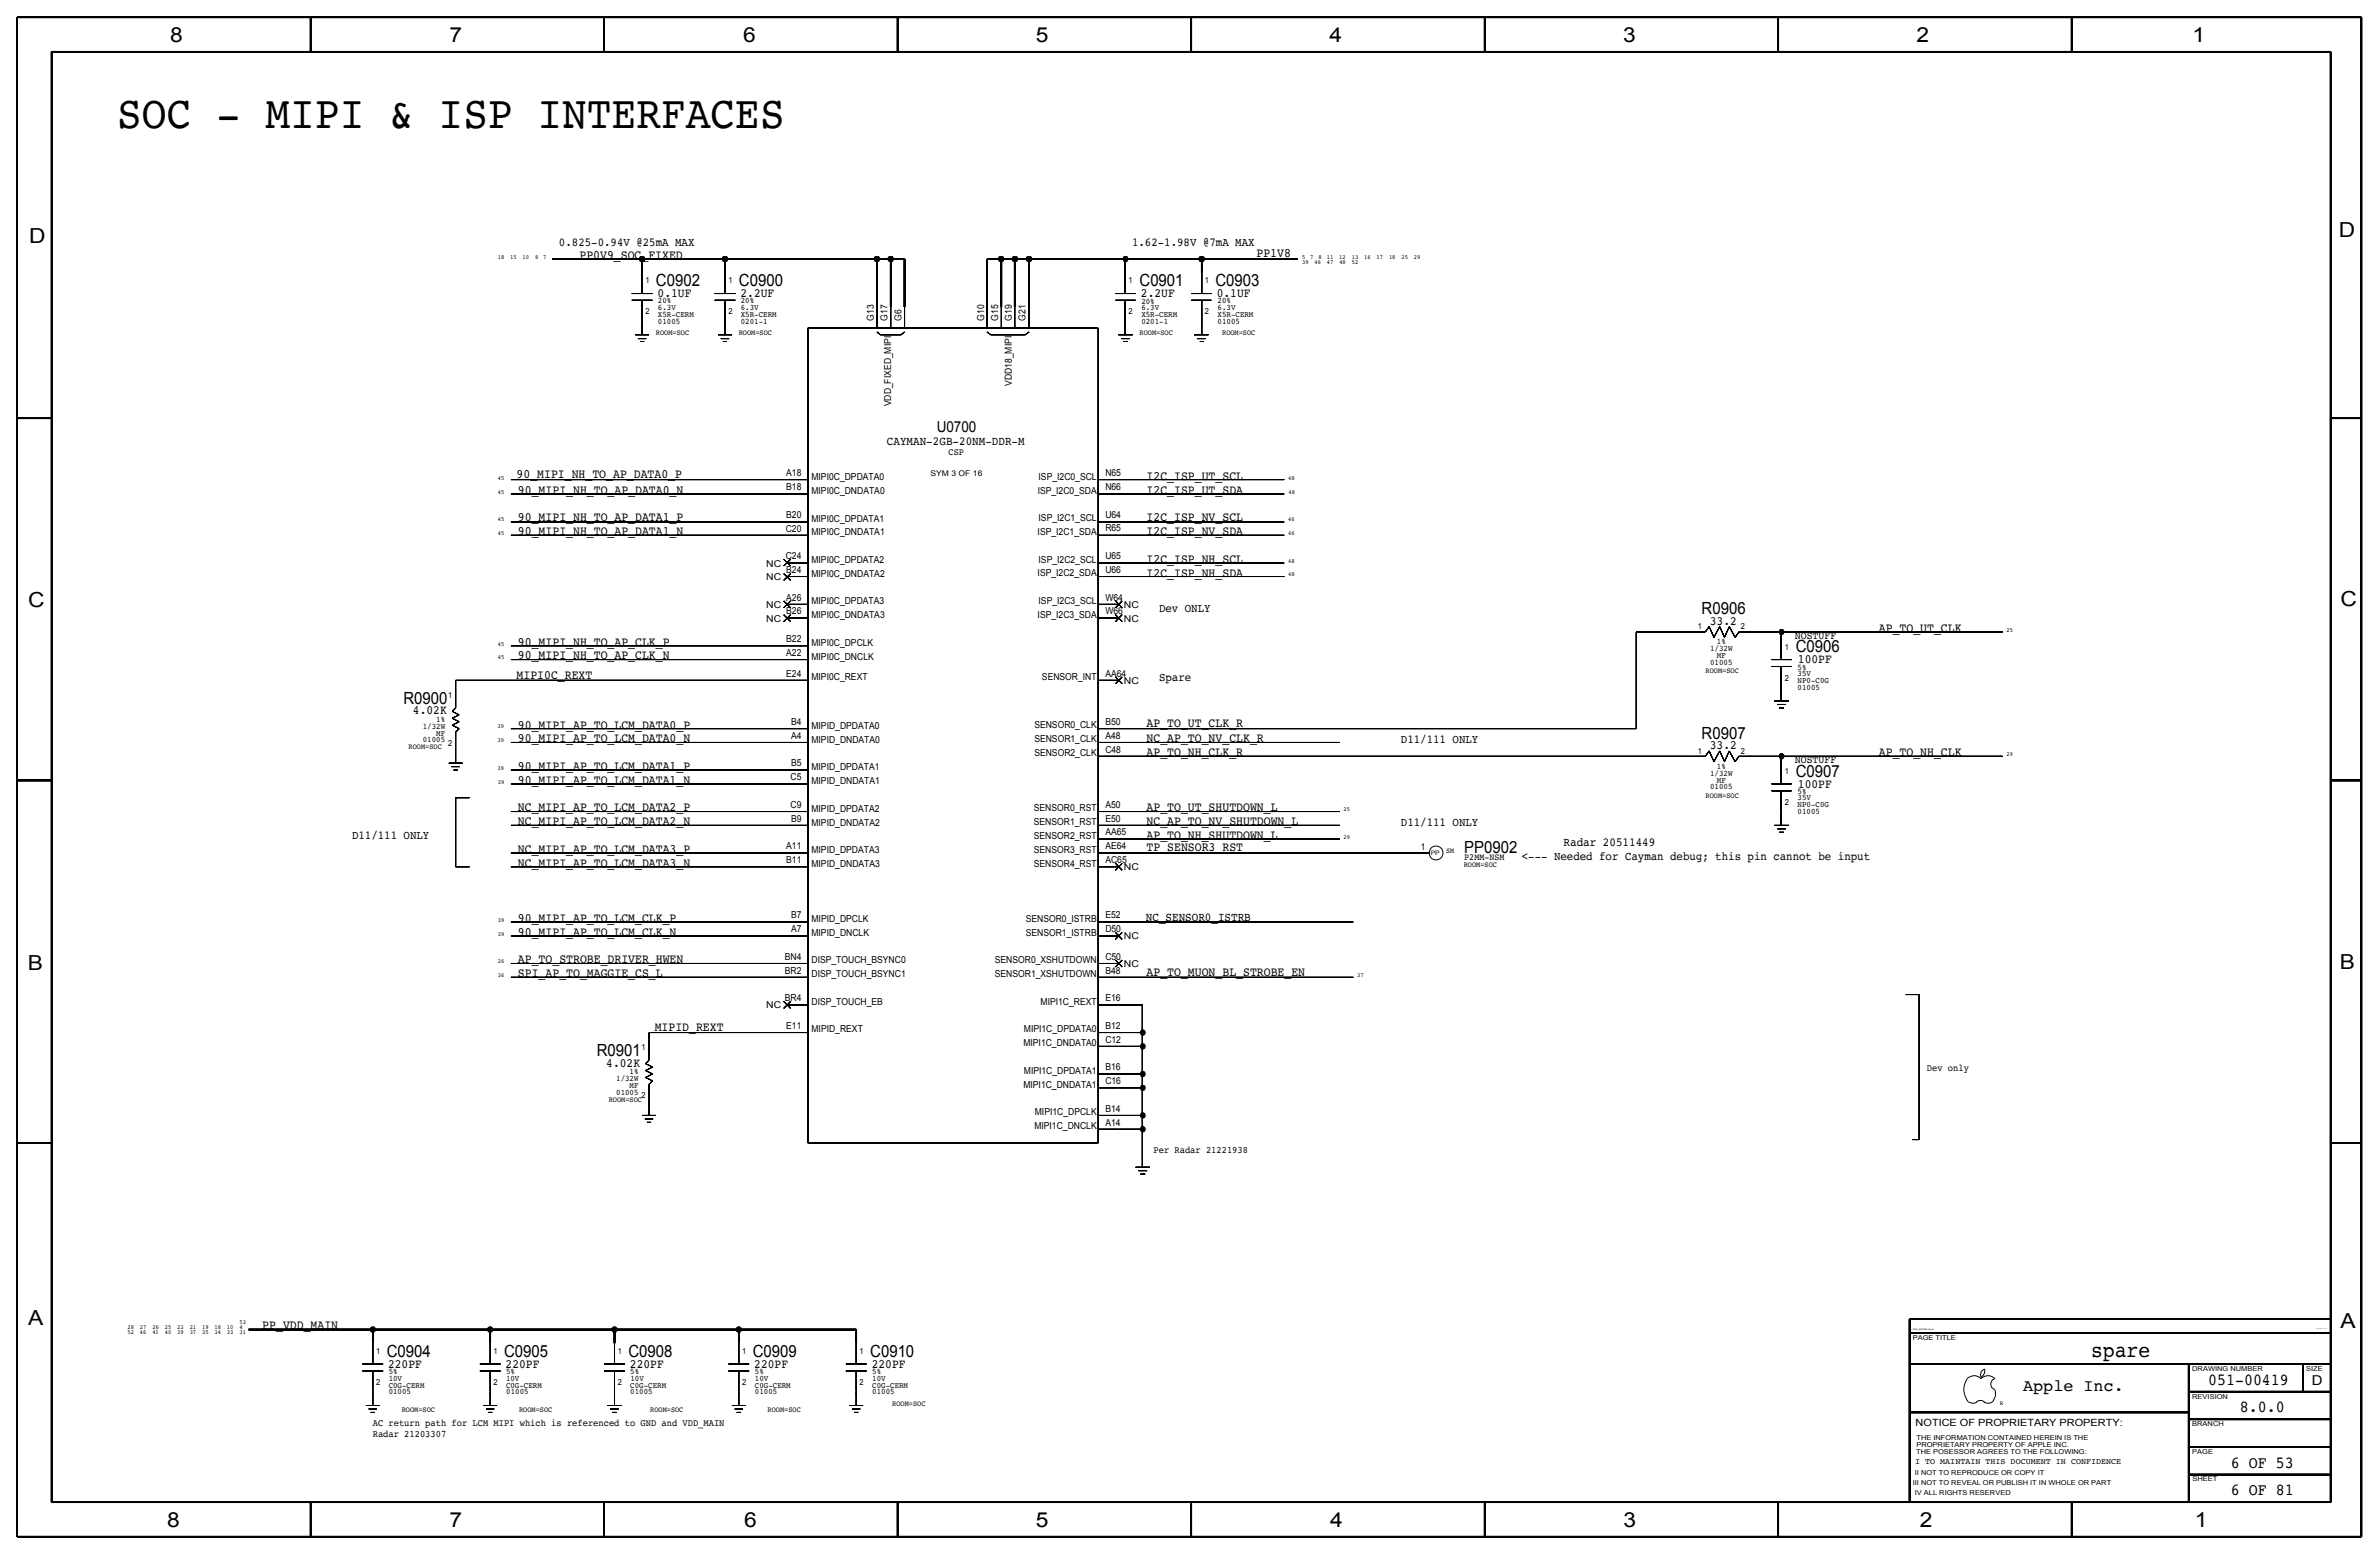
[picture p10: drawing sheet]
<svg xmlns="http://www.w3.org/2000/svg" width="875mm" height="572mm" viewBox="0 0 875 572" stroke-linecap="round" stroke-linejoin="round" font-family="sans-serif">
<defs><g id="words">
<text font-size="17" x="43.1" y="46.9">SOC - MIPI &amp; ISP INTERFACES</text>
<text font-size="8.1" x="769.2" y="499.1">spare</text>
<g font-size="7.6">
<text x="62.5" y="15.5">8</text>
<text x="165.4" y="15.5">7</text>
<text x="273.3" y="15.5">6</text>
<text x="381" y="15.5">5</text>
<text x="489" y="15.5">4</text>
<text x="597" y="15.5">3</text>
<text x="704.9" y="15.5">2</text>
<text x="806.5" y="15.5">1</text>
<text x="10.7" y="89.5">D</text>
<text x="860.3" y="87.2">D</text>
<text x="10.4" y="223.3">C</text>
<text x="860.8" y="222.8">C</text>
<text x="10.2" y="356.7">B</text>
<text x="860.6" y="356.4">B</text>
<text x="10.4" y="487.5">A</text>
<text x="860.8" y="488.2">A</text>
<text x="61.5" y="561.7">8</text>
<text x="165.4" y="561.7">7</text>
<text x="273.8" y="561.6">6</text>
<text x="381" y="561.7">5</text>
<text x="489.2" y="561.7">4</text>
<text x="597.1" y="561.6">3</text>
<text x="706.2" y="561.7">2</text>
<text x="807.3" y="561.7">1</text>
</g>
<g font-size="6.2">
<text x="241.3" y="105.3">C0902</text>
<text x="271.8" y="105.3">C0900</text>
<text x="419.1" y="105.3">C0901</text>
<text x="447.1" y="105.3">C0903</text>
<text x="625.9" y="226">R0906</text>
<text x="660.5" y="239.9">C0906</text>
<text x="148.4" y="258.7">R0900</text>
<text x="625.9" y="271.7">R0907</text>
<text x="660.5" y="285.7">C0907</text>
<text x="538.5" y="313.6">PP0902</text>
<text x="219.5" y="388.3">R0901</text>
<text x="142.2" y="499.1">C0904</text>
<text x="185.4" y="499.1">C0905</text>
<text x="231.2" y="499.1">C0908</text>
<text x="276.9" y="499.1">C0909</text>
<text x="320.1" y="499.1">C0910</text>
<text x="812.2" y="509.3">051-00419</text>
<text x="744.2" y="511.5">Apple Inc.</text>
<text x="823.9" y="519.4">8.0.0</text>
<text x="820.6" y="539.7">6 OF 53</text>
<text x="820.6" y="549.9">6 OF 81</text>
</g>
<text font-size="5.6" x="344.5" y="158.8">U0700</text>
<text font-size="5" x="850.3" y="509.3">D</text>
<g font-size="4.7">
<text x="213.1" y="95.2">PP0V9_SOC_FIXED</text>
<text x="462.1" y="94.6">PP1V8</text>
<text x="241.9" y="109.3">0.1UF</text>
<text x="272.3" y="109.3">2.2UF</text>
<text x="419.7" y="109.3">2.2UF</text>
<text x="447.5" y="109.3">0.1UF</text>
<text x="190" y="176">90_MIPI_NH_TO_AP_DATA0_P</text>
<text x="421.7" y="176.5">I2C_ISP_UT_SCL</text>
<text x="190.5" y="181.6">90_MIPI_NH_TO_AP_DATA0_N</text>
<text x="421.7" y="181.6">I2C_ISP_UT_SDA</text>
<text x="190.5" y="191.7">90_MIPI_NH_TO_AP_DATA1_P</text>
<text x="421.7" y="191.7">I2C_ISP_NV_SCL</text>
<text x="190.5" y="196.8">90_MIPI_NH_TO_AP_DATA1_N</text>
<text x="421.7" y="196.8">I2C_ISP_NV_SDA</text>
<text x="421.7" y="207">I2C_ISP_NH_SCL</text>
<text x="421.7" y="212">I2C_ISP_NH_SDA</text>
<text x="628.9" y="229.7">33.2</text>
<text x="691.1" y="232.4">AP_TO_UT_CLK</text>
<text x="190.5" y="237.4">90_MIPI_NH_TO_AP_CLK_P</text>
<text x="190.5" y="242.5">90_MIPI_NH_TO_AP_CLK_N</text>
<text x="661.3" y="243.9">100PF</text>
<text x="190" y="249.6">MIPI0C_REXT</text>
<text x="151.9" y="262.7">4.02K</text>
<text x="190.5" y="267.9">90_MIPI_AP_TO_LCM_DATA0_P</text>
<text x="421.7" y="267.4">AP_TO_UT_CLK_R</text>
<text x="190.5" y="273">90_MIPI_AP_TO_LCM_DATA0_N</text>
<text x="421.7" y="273">NC_AP_TO_NV_CLK_R</text>
<text x="628.9" y="275.4">33.2</text>
<text x="421.7" y="278.1">AP_TO_NH_CLK_R</text>
<text x="691.1" y="278.1">AP_TO_NH_CLK</text>
<text x="190.5" y="283.2">90_MIPI_AP_TO_LCM_DATA1_P</text>
<text x="190.5" y="288.2">90_MIPI_AP_TO_LCM_DATA1_N</text>
<text x="661.3" y="289.7">100PF</text>
<text x="190.5" y="298.4">NC_MIPI_AP_TO_LCM_DATA2_P</text>
<text x="421.7" y="298.4">AP_TO_UT_SHUTDOWN_L</text>
<text x="190.5" y="303.5">NC_MIPI_AP_TO_LCM_DATA2_N</text>
<text x="421.7" y="303.5">NC_AP_TO_NV_SHUTDOWN_L</text>
<text x="421.7" y="308.6">AP_TO_NH_SHUTDOWN_L</text>
<text x="190.5" y="313.7">NC_MIPI_AP_TO_LCM_DATA3_P</text>
<text x="421.7" y="313.1">TP_SENSOR3_RST</text>
<text x="190.5" y="318.7">NC_MIPI_AP_TO_LCM_DATA3_N</text>
<text x="190.5" y="339">90_MIPI_AP_TO_LCM_CLK_P</text>
<text x="190.5" y="344.1">90_MIPI_AP_TO_LCM_CLK_N</text>
<text x="190.5" y="354.3">AP_TO_STROBE_DRIVER_HWEN</text>
<text x="190.5" y="359.4">SPI_AP_TO_MAGGIE_CS_L</text>
<text x="421.7" y="358.9">AP_TO_MUON_BL_STROBE_EN</text>
<text x="240.8" y="379.2">MIPID_REXT</text>
<text x="223" y="392.2">4.02K</text>
<text x="96.5" y="488.9">PP_VDD_MAIN</text>
<text x="142.7" y="502.9">220PF</text>
<text x="186" y="502.9">220PF</text>
<text x="231.7" y="502.9">220PF</text>
<text x="277.4" y="502.9">220PF</text>
<text x="320.6" y="502.9">220PF</text>
</g>
<g font-size="4.5">
<text x="326.2" y="163.7">CAYMAN-2GB-20NM-DDR-M</text>
<text x="575.1" y="311.1">Radar 20511449</text>
<text x="421.5" y="338.5">NC_SENSOR0_ISTRB</text>
</g>
<g font-size="4.4">
<text x="205.6" y="90.4">0.825-0.94V @25mA MAX</text>
<text x="416.4" y="90.3">1.62-1.98V @7mA MAX</text>
<text x="426.3" y="224.9">Dev ONLY</text>
<text x="426.3" y="250.3">Spare</text>
<text x="515.3" y="273.2">D11/111 ONLY</text>
<text x="515.3" y="303.6">D11/111 ONLY</text>
<text x="129.5" y="308.7">D11/111 ONLY</text>
<text x="559.7" y="316.3">&lt;--- Needed for Cayman debug; this pin cannot be input</text>
</g>
<g font-size="4.1">
<text x="660.2" y="234.9">NOSTUFF</text>
<text x="660.2" y="280.6">NOSTUFF</text>
</g>
<text font-size="3.7" x="704.6" y="524.5">NOTICE OF PROPRIETARY PROPERTY:</text>
<g font-size="3.6">
<text x="708.8" y="393.7">Dev only</text>
<text x="424.3" y="424.2">Per Radar 21221938</text>
<text x="137.1" y="524.5">AC return path for LCM MIPI which is referenced to GND and VDD_MAIN</text>
<text x="137.1" y="528.3">Radar 21203307</text>
</g>
<g font-size="3.5">
<text x="321.4" y="118" transform="rotate(-90 321.4 118)">G13</text>
<text x="326.4" y="118" transform="rotate(-90 326.4 118)">G17</text>
<text x="331.5" y="118" transform="rotate(-90 331.5 118)">G6</text>
<text x="362" y="118" transform="rotate(-90 362 118)">G10</text>
<text x="367.1" y="118" transform="rotate(-90 367.1 118)">G15</text>
<text x="372.2" y="118" transform="rotate(-90 372.2 118)">G19</text>
<text x="377.3" y="118" transform="rotate(-90 377.3 118)">G21</text>
<text x="372.2" y="141.9" transform="rotate(-90 372.2 141.9)">VDD18_MIPI</text>
<text x="327.8" y="149.5" transform="rotate(-90 327.8 149.5)">VDD_FIXED_MIPI</text>
<text x="348.9" y="167.5">CSP</text>
<text x="289.2" y="175.1">A18</text>
<text x="298.5" y="176.5">MIPI0C_DPDATA0</text>
<text x="382" y="176.4">ISP_I2C0_SCL</text>
<text x="406.6" y="175.1">N65</text>
<text x="289.2" y="180.2">B18</text>
<text x="298.5" y="181.6">MIPI0C_DNDATA0</text>
<text x="381.7" y="181.6">ISP_I2C0_SDA</text>
<text x="406.6" y="180.2">N66</text>
<text x="289.2" y="190.4">B20</text>
<text x="298.5" y="191.8">MIPI0C_DPDATA1</text>
<text x="382" y="191.7">ISP_I2C1_SCL</text>
<text x="406.6" y="190.4">U64</text>
<text x="289" y="195.5">C20</text>
<text x="298.5" y="196.9">MIPI0C_DNDATA1</text>
<text x="381.7" y="196.7">ISP_I2C1_SDA</text>
<text x="406.6" y="195.5">R65</text>
<text x="281.8" y="208.4">NC</text>
<text x="289" y="205.6">C24</text>
<text x="298.5" y="207">MIPI0C_DPDATA2</text>
<text x="382" y="206.9">ISP_I2C2_SCL</text>
<text x="406.6" y="205.6">U65</text>
<text x="281.8" y="213.2">NC</text>
<text x="289.2" y="210.7">B24</text>
<text x="298.5" y="212.1">MIPI0C_DNDATA2</text>
<text x="381.7" y="212">ISP_I2C2_SDA</text>
<text x="406.6" y="210.7">U66</text>
<text x="289.2" y="220.9">A26</text>
<text x="406.6" y="220.9">W64</text>
<text x="281.8" y="223.7">NC</text>
<text x="289.2" y="226">B26</text>
<text x="298.5" y="222.3">MIPI0C_DPDATA3</text>
<text x="298.5" y="227.4">MIPI0C_DNDATA3</text>
<text x="381.7" y="227.2">ISP_I2C3_SDA</text>
<text x="382" y="222.1">ISP_I2C3_SCL</text>
<text x="406.6" y="226">W66</text>
<text x="413.4" y="223.7">NC</text>
<text x="281.8" y="228.6">NC</text>
<text x="413.4" y="228.6">NC</text>
<text x="289.2" y="236.1">B22</text>
<text x="298.5" y="237.5">MIPI0C_DPCLK</text>
<text x="289.2" y="241.2">A22</text>
<text x="298.5" y="242.6">MIPI0C_DNCLK</text>
<text x="289.2" y="248.8">E24</text>
<text x="298.5" y="250.2">MIPI0C_REXT</text>
<text x="383.3" y="250.2">SENSOR_INT</text>
<text x="406.6" y="248.8">AA64</text>
<text x="413.4" y="251.4">NC</text>
<text x="291" y="266.6">B4</text>
<text x="298.5" y="268">MIPID_DPDATA0</text>
<text x="380.4" y="267.9">SENSOR0_CLK</text>
<text x="406.6" y="266.6">B50</text>
<text x="291" y="271.7">A4</text>
<text x="298.5" y="273.1">MIPID_DNDATA0</text>
<text x="380.4" y="273">SENSOR1_CLK</text>
<text x="406.6" y="271.7">A48</text>
<text x="291" y="281.8">B5</text>
<text x="380.4" y="278.1">SENSOR2_CLK</text>
<text x="406.6" y="276.8">C48</text>
<text x="290.8" y="286.9">C5</text>
<text x="298.5" y="283.3">MIPID_DPDATA1</text>
<text x="298.5" y="288.4">MIPID_DNDATA1</text>
<text x="290.8" y="297.1">C9</text>
<text x="298.5" y="298.5">MIPID_DPDATA2</text>
<text x="380.3" y="298.4">SENSOR0_RST</text>
<text x="406.6" y="297.1">A50</text>
<text x="291" y="302.2">B9</text>
<text x="298.5" y="303.6">MIPID_DNDATA2</text>
<text x="380.3" y="303.5">SENSOR1_RST</text>
<text x="406.6" y="302.2">E50</text>
<text x="380.3" y="308.6">SENSOR2_RST</text>
<text x="406.6" y="307.3">AA65</text>
<text x="289.2" y="312.3">A11</text>
<text x="289.2" y="317.4">B11</text>
<text x="298.5" y="313.8">MIPID_DPDATA3</text>
<text x="380.3" y="313.6">SENSOR3_RST</text>
<text x="406.6" y="317.4">AC65</text>
<text x="406.6" y="312.3">AE64</text>
<text x="522.5" y="312.7">1</text>
<text x="538.6" y="316.2">P2MM-NSM</text>
<text x="298.5" y="318.8">MIPID_DNDATA3</text>
<text x="380.3" y="318.7">SENSOR4_RST</text>
<text x="413.4" y="320">NC</text>
<text x="291" y="337.7">B7</text>
<text x="298.5" y="339">MIPID_DPCLK</text>
<text x="377.3" y="339">SENSOR0_ISTRB</text>
<text x="406.6" y="337.7">E52</text>
<text x="291" y="342.8">A7</text>
<text x="298.5" y="344.2">MIPID_DNCLK</text>
<text x="377.3" y="344.1">SENSOR1_ISTRB</text>
<text x="406.6" y="342.8">D50</text>
<text x="413.4" y="345.4">NC</text>
<text x="288.7" y="353">BN4</text>
<text x="406.6" y="353">C50</text>
<text x="288.7" y="358.1">BR2</text>
<text x="298.5" y="354.3">DISP_TOUCH_BSYNC0</text>
<text x="298.5" y="359.4">DISP_TOUCH_BSYNC1</text>
<text x="365.9" y="354.2">SENSOR0_XSHUTDOWN</text>
<text x="365.9" y="359.3">SENSOR1_XSHUTDOWN</text>
<text x="406.6" y="358.1">B48</text>
<text x="413.4" y="355.6">NC</text>
<text x="281.8" y="370.8">NC</text>
<text x="288.7" y="368.2">BR4</text>
<text x="298.5" y="369.5">DISP_TOUCH_EB</text>
<text x="382.7" y="369.5">MIPI1C_REXT</text>
<text x="406.6" y="368.2">E16</text>
<text x="289.2" y="378.4">E11</text>
<text x="298.5" y="379.7">MIPID_REXT</text>
<text x="376.6" y="379.7">MIPI1C_DPDATA0</text>
<text x="406.6" y="378.4">B12</text>
<text x="406.6" y="383.5">C12</text>
<text x="376.4" y="384.8">MIPI1C_DNDATA0</text>
<text x="376.6" y="394.9">MIPI1C_DPDATA1</text>
<text x="406.6" y="393.6">B16</text>
<text x="376.4" y="400">MIPI1C_DNDATA1</text>
<text x="406.6" y="398.7">C16</text>
<text x="380.6" y="410.2">MIPI1C_DPCLK</text>
<text x="406.6" y="408.9">B14</text>
<text x="406.6" y="414">A14</text>
<text x="380.4" y="415.3">MIPI1C_DNCLK</text>
</g>
<g font-size="3.1">
<text x="237.4" y="104.2">1</text>
<text x="267.9" y="104.2">1</text>
<text x="415.1" y="104.2">1</text>
<text x="443.2" y="104.2">1</text>
<text x="242" y="111.6">20%</text>
<text x="242" y="113.9">6.3V</text>
<text x="272.5" y="111.6">20%</text>
<text x="272.5" y="113.9">6.3V</text>
<text x="419.8" y="111.9">20%</text>
<text x="447.8" y="111.6">20%</text>
<text x="447.8" y="113.9">6.3V</text>
<text x="237.4" y="115.6">2</text>
<text x="242" y="119">01005</text>
<text x="242" y="116.4">X5R-CERM</text>
<text x="267.9" y="115.6">2</text>
<text x="272.5" y="119">0201-1</text>
<text x="272.5" y="116.4">X5R-CERM</text>
<text x="415.1" y="115.6">2</text>
<text x="419.8" y="114.2">6.3V</text>
<text x="419.8" y="119.3">0201-1</text>
<text x="419.8" y="116.7">X5R-CERM</text>
<text x="443.2" y="115.6">2</text>
<text x="447.8" y="119">01005</text>
<text x="447.8" y="116.4">X5R-CERM</text>
<text x="624.5" y="231.5">1</text>
<text x="640.3" y="231.5">2</text>
<text x="629" y="239.5">1/32W</text>
<text x="631.5" y="237">1%</text>
<text x="656.5" y="238.9">1</text>
<text x="629" y="244.6">01005</text>
<text x="631.5" y="242">MF</text>
<text x="656.5" y="250.3">2</text>
<text x="661.2" y="251.2">NP0-C0G</text>
<text x="661.2" y="246.3">5%</text>
<text x="661.2" y="248.6">35V</text>
<text x="164.8" y="256.5">1</text>
<text x="661.2" y="253.7">01005</text>
<text x="155.5" y="268">1/32W</text>
<text x="160.5" y="265.4">1%</text>
<text x="155.5" y="273.1">01005</text>
<text x="160.5" y="270.5">MF</text>
<text x="164.8" y="274.3">2</text>
<text x="624.5" y="277.4">1</text>
<text x="640.3" y="277.4">2</text>
<text x="629" y="285.2">1/32W</text>
<text x="631.5" y="282.7">1%</text>
<text x="631.5" y="287.8">MF</text>
<text x="656.5" y="284.5">1</text>
<text x="629" y="290.3">01005</text>
<text x="661.2" y="292.1">5%</text>
<text x="656.5" y="295.9">2</text>
<text x="661.2" y="299.5">01005</text>
<text x="661.2" y="296.9">NP0-C0G</text>
<text x="661.2" y="294.4">35V</text>
<text x="235.9" y="386.1">1</text>
<text x="231.6" y="395">1%</text>
<text x="226.6" y="397.5">1/32W</text>
<text x="231.6" y="400">MF</text>
<text x="226.6" y="402.6">01005</text>
<text x="235.9" y="403.9">2</text>
<text x="138.4" y="497.8">1</text>
<text x="181.6" y="497.8">1</text>
<text x="227.3" y="497.8">1</text>
<text x="273" y="497.8">1</text>
<text x="316.2" y="497.8">1</text>
<text x="138.4" y="509.3">2</text>
<text x="143" y="505.5">5%</text>
<text x="143" y="507.8">10V</text>
<text x="181.6" y="509.3">2</text>
<text x="186.1" y="505.5">5%</text>
<text x="186.1" y="507.8">10V</text>
<text x="227.3" y="509.3">2</text>
<text x="231.8" y="505.5">5%</text>
<text x="231.9" y="507.8">10V</text>
<text x="273" y="509.3">2</text>
<text x="277.7" y="505.5">5%</text>
<text x="277.7" y="507.8">10V</text>
<text x="316.2" y="509.3">2</text>
<text x="320.8" y="507.7">10V</text>
<text x="320.8" y="505.5">5%</text>
<text x="143" y="512.8">01005</text>
<text x="143" y="510.3">C0G-CERM</text>
<text x="186.1" y="510.3">C0G-CERM</text>
<text x="186.2" y="512.8">01005</text>
<text x="231.8" y="512.8">01005</text>
<text x="231.8" y="510.3">C0G-CERM</text>
<text x="277.7" y="512.8">01005</text>
<text x="277.7" y="510.3">C0G-CERM</text>
<text x="320.8" y="510.3">C0G-CERM</text>
<text x="320.8" y="512.8">01005</text>
<text x="704.4" y="538.5">I TO MAINTAIN THIS DOCUMENT IN CONFIDENCE</text>
</g>
<g font-size="2.9">
<text x="241.3" y="123.2">ROOM=SOC</text>
<text x="271.7" y="123.1">ROOM=SOC</text>
<text x="419.2" y="123.2">ROOM=SOC</text>
<text x="449.5" y="123">ROOM=SOC</text>
<text x="342.3" y="175.2">SYM 3 OF 16</text>
<text x="627.3" y="247.5">ROOM=SOC</text>
<text x="150.3" y="275.5">ROOM=SOC</text>
<text x="627.3" y="293.4">ROOM=SOC</text>
<text x="538.4" y="318.8">ROOM=SOC</text>
<text x="223.9" y="405.1">ROOM=SOC</text>
<text x="147.8" y="519.4">ROOM=SOC</text>
<text x="190.9" y="519.4">ROOM=SOC</text>
<text x="239.2" y="519.4">ROOM=SOC</text>
<text x="282.3" y="519.4">ROOM=SOC</text>
<text x="328.2" y="516.9">ROOM=SOC</text>
</g>
<text font-size="2.8" x="531.9" y="313.7">SM</text>
<g font-size="2.5">
<text x="703.5" y="492.8">PAGE TITLE</text>
<text x="806.3" y="504.2">DRAWING NUMBER</text>
<text x="848.2" y="504.2">SIZE</text>
<text x="806.3" y="514.4">REVISION</text>
<text x="806.3" y="524.5">BRANCH</text>
<text x="704.9" y="532.1">PROPRIETARY PROPERTY OF APPLE INC.</text>
<text x="704.9" y="529.6">THE INFORMATION CONTAINED HEREIN IS THE</text>
<text x="704.8" y="534.7">THE POSESSOR AGREES TO THE FOLLOWING:</text>
<text x="806.3" y="534.7">PAGE</text>
<text x="704.3" y="542.3">II NOT TO REPRODUCE OR COPY IT</text>
<text x="806.4" y="544.8">SHEET</text>
<text x="703.5" y="546.1">III NOT TO REVEAL OR PUBLISH IT IN WHOLE OR PART</text>
<text x="704.3" y="549.9">IV ALL RIGHTS RESERVED</text>
</g>
<g font-size="2.3">
<text x="183.1" y="95.1">18</text>
<text x="187.6" y="95.1">15</text>
<text x="192.2" y="95.1">10</text>
<text x="196.8" y="95.1">8</text>
<text x="199.8" y="95.1">7</text>
<text x="478.9" y="95.1">5</text>
<text x="481.9" y="95.1">7</text>
<text x="485" y="95.1">8</text>
<text x="488" y="95.1">11</text>
<text x="492.6" y="95.1">12</text>
<text x="497.2" y="95.1">13</text>
<text x="501.8" y="95.1">16</text>
<text x="506.3" y="95.1">17</text>
<text x="510.9" y="95.1">18</text>
<text x="515.5" y="95.1">25</text>
<text x="520" y="95.1">29</text>
<text x="478.9" y="97">39</text>
<text x="483.5" y="97">46</text>
<text x="488.1" y="97">47</text>
<text x="492.6" y="97">48</text>
<text x="497.2" y="97">52</text>
<text x="183.1" y="176.4">45</text>
<text x="473.8" y="176.4">48</text>
<text x="183.1" y="181.5">45</text>
<text x="473.9" y="181.5">48</text>
<text x="183.1" y="191.7">45</text>
<text x="473.8" y="191.7">46</text>
<text x="183.1" y="196.7">45</text>
<text x="473.8" y="196.7">46</text>
<text x="473.8" y="206.9">48</text>
<text x="473.8" y="212">48</text>
<text x="738" y="232.3">25</text>
<text x="183.1" y="237.4">45</text>
<text x="183.1" y="242.5">45</text>
<text x="183" y="267.9">39</text>
<text x="183" y="272.9">39</text>
<text x="738" y="278">29</text>
<text x="183" y="283.1">39</text>
<text x="183.1" y="288.2">39</text>
<text x="494.1" y="298.3">25</text>
<text x="494.1" y="308.5">29</text>
<text x="526.2" y="314.4">PP</text>
<text x="183.1" y="339">39</text>
<text x="183.1" y="344.1">39</text>
<text x="183.1" y="354.2">26</text>
<text x="183.1" y="359.3">36</text>
<text x="499.2" y="359.3">37</text>
<text x="46.9" y="490.7">52</text>
<text x="46.9" y="488.9">28</text>
<text x="51.5" y="490.7">46</text>
<text x="51.5" y="488.9">27</text>
<text x="56" y="490.7">41</text>
<text x="56.1" y="488.9">26</text>
<text x="60.6" y="490.7">40</text>
<text x="60.6" y="488.9">25</text>
<text x="65.2" y="490.7">39</text>
<text x="65.2" y="488.9">23</text>
<text x="69.8" y="490.7">37</text>
<text x="69.8" y="488.9">21</text>
<text x="74.3" y="490.7">35</text>
<text x="74.3" y="488.9">19</text>
<text x="78.9" y="490.7">34</text>
<text x="78.9" y="488.9">18</text>
<text x="83.5" y="490.7">33</text>
<text x="83.5" y="488.9">10</text>
<text x="88.1" y="490.7">31</text>
<text x="88.1" y="487">53</text>
<text x="88.1" y="488.9">4</text>
</g>
<text font-size="2.2" x="735.5" y="516.8">R</text>
<text font-size=".9" x="703.5" y="489">SYNC_MASTER=Sync</text>
<text font-size=".4" x="851.9" y="488.9">SYNC_DATE=05/17/2016</text>
</g></defs>
<g fill="none" stroke="#000" stroke-width=".37">
<path d="M232.4 108h7.6M232.4 110.4h7.6M236.2 110.4v12.7M236.2 100.2v7.8M262.9 108h7.6M262.9 110.4h7.6M266.7 110.4v12.7M266.7 100.2v7.8M322.5 112.9v7.8M327.6 112.9v7.8M332.7 112.9v7.8M363 112.9v7.8"/>
<path d="M368.3 112.9v7.8M373.2 112.9v7.8M378.5 112.9v7.8M410.3 108h7.4M410.3 110.4h7.4M413.8 110.4v12.7M413.8 100.2v7.8M438.1 108h7.5M438.1 110.4h7.5M442 110.4v12.7M442 100.2v7.8M233.6 123.1h5.1"/>
<path d="M234.6 124.5h3.1M235.4 125.6h1.5M264.1 123.1h5.1M265.1 124.5h3.1M265.9 125.6h1.5M297.1 120.7v299.7v-299.7h106.8h-106.8h106.8v299.7v-299.7v299.7h-106.8h106.8h-106.8zM322.5 122.1l1.3 1-1.3-1 1.3 1h7.6h-7.6h7.6l1.3-1M363 122.1l1.4 1-1.4-1 1.4 1h12.7h-12.7h12.7l1.4-1M411.3 123.1h5.3M412.4 124.5h3.2M413.1 125.6h1.8M439.2 123.1h5.3"/>
<path d="M440.3 124.5h3.1M441.3 125.6h1.4M187.9 176.4h109.2M403.9 176.4h68.5M187.9 181.7h109.2M187.9 191.9h109.2M187.9 196.9h109.2M403.9 191.9h68.5M403.9 196.9h68.5M403.9 181.7h68.5M288.3 211l2.5 2.4M288.3 205.7l2.5 2.4"/>
<path d="M289.5 207.1h7.6M289.5 212h7.6M290.8 211l-2.5 2.4M290.8 205.7l-2.5 2.4M403.9 212h68.5M403.9 207.1h68.5M187.9 237.5h109.2M288.3 226.1l2.5 2.5M288.3 221l2.5 2.5M289.5 222.3h7.6M289.5 227.3h7.6M290.8 226.1l-2.5 2.5"/>
<path d="M290.8 221l-2.5 2.5M403.9 222.3h7.4M403.9 227.3h7.4M410.3 226.1l2.4 2.5M410.3 221l2.4 2.5M412.7 226.1l-2.4 2.5M412.7 221l-2.4 2.5M638.2 234.4l-2.1-3.9 2.1 3.9-2.1-3.9-1.8 3.9 1.8-3.9-1.8 3.9-1.8-3.9 1.8 3.9-1.8-3.9-2.1 3.9 2.1-3.9-2.1 3.9-1.8-3.9 1.8 3.9-1.8-3.9-1.4 1.9 1.4-1.9-1.4 1.9h-25.4h20.5h-20.5v35.6v-35.6v35.6h-197.9M655.1 232.4h81.5M655.1 232.4v10.2M655.1 232.4h-15.5h5.6h-5.6l-1.4 2.1M187.9 242.6h109.2"/>
<path d="M297.1 250.2h-129.5h121.9h-121.9v10.2v-7.7v7.7l-1.3 1.2 1.3-1.2-1.3 1.2 2.6 1.3-2.6-1.3 2.6 1.3-2.6 1.3 2.6-1.3-2.6 1.3 2.6 1.2-2.6-1.2 2.6 1.2-2.6 1.3 2.6-1.3-2.6 1.3 2.6 1.3-2.6-1.3 2.6 1.3-1.3 1.2 1.3-1.2-1.3 1.2v11.5M403.9 250.2h7.4M410.3 248.9l2.4 2.6M412.7 248.9l-2.4 2.6M651.6 242.6h7.4M651.6 245.1h7.4M652.6 257.8h5.3M653.7 259.1h3.2M655.1 245.1v12.7M187.9 273.1h109.2M187.9 268h109.2M403.9 278.1h223.3h-4.9h4.9l1.4-1.9-1.4 1.9 1.4-1.9 1.8 3.9-1.8-3.9 1.8 3.9 2.1-3.9-2.1 3.9 2.1-3.9 1.8 3.9-1.8-3.9 1.8 3.9 1.8-3.9-1.8 3.9 1.8-3.9 2.1 3.9"/>
<path d="M403.9 273.1h88.9M654.4 260.4h1.8M655.1 278.1v10.2M736.6 278.1h-97h5.6h-5.6l-1.4 2.1M165.1 280.7h5M166.1 281.9h3M166.8 283.2h1.5M172.7 293.4h-5.1h5.1h-5.1v25.4v-25.4v25.4h5.1M187.9 283.2h109.2M187.9 298.5h109.2M187.9 288.3h109.2M403.9 298.5h88.9"/>
<path d="M651.6 288.3h7.4M651.6 290.8h7.4M655.1 290.8v12.7M187.9 318.8h109.2M187.9 313.7h109.2M187.9 303.5h109.2M403.9 313.7h121.7M403.9 303.5h88.9M403.9 308.6h88.9M403.9 318.8h7.4M410.3 317.5l2.4 2.5M412.7 317.5l-2.4 2.5"/>
<path d="M652.6 303.5h5.3M653.7 304.8h3.2M654.4 306.1h1.8M187.9 339.1h109.2M403.9 339.1h93.9M187.9 359.4h109.2M187.9 354.3h109.2M187.9 344.2h109.2M403.9 359.4h93.9M403.9 354.3h7.4M403.9 344.2h7.4M410.3 353.1l2.4 2.5"/>
<path d="M410.3 342.9l2.4 2.5M412.7 353.1l-2.4 2.5M412.7 342.9l-2.4 2.5M288.3 368.3l2.5 2.5M289.5 369.6h7.6M290.8 368.3l-2.5 2.5M297.1 379.7h-58.4h50.8h-50.8v10.2v-7.6v7.6l-1.2 1.3 1.2-1.3-1.2 1.3 2.5 1.2-2.5-1.2 2.5 1.2-2.5 1.3 2.5-1.3-2.5 1.3 2.5 1.3-2.5-1.3 2.5 1.3-2.5 1.2 2.5-1.2-2.5 1.2 2.5 1.3-2.5-1.3 2.5 1.3-1.3 1.3 1.3-1.3-1.3 1.3v11.4M403.9 369.6h16.3h-8.9h8.9v10.1v-10.1v10.1h-16.3M420.2 379.7v5.1M701 365.8h4.9h-4.9h4.9v53.3v-53.3v53.3h-2.5M403.9 395h16.3M403.9 384.8h16.3"/>
<path d="M420.2 395v15.2v-10.1v10.1h-16.3M420.2 384.8v10.2M236.2 410.2h5.1M237.2 411.5h3M237.9 412.8h1.6M403.9 415.3h16.3M403.9 400.1h16.3M420.2 410.2v5.1M420.2 415.3v14M417.7 429.3h5.3M418.7 430.5h3.2M419.5 431.8h1.7"/>
<path d="M137.1 494v7.6M180.3 494v7.6M226 494v7.6M271.7 494v7.6M314.9 494v7.6M133.3 501.6h7.6M133.3 504.2h7.6M134.6 516.9h5.1M135.6 518.2h3M136.3 519.4h1.6M137.1 504.2v12.7M176.5 501.6h7.6"/>
<path d="M176.5 504.2h7.6M177.8 516.9h5M178.8 518.2h3M179.5 519.4h1.5M180.3 504.2v12.7M222.2 501.6h7.6M222.2 504.2h7.6M223.5 516.9h5.1M224.5 518.2h3M225.2 519.4h1.6M226 504.2v12.7M267.9 501.6h7.7"/>
<path d="M267.9 504.2h7.7M269.2 516.9h5.1M270.2 518.2h3.1M271 519.4h1.5M271.7 504.2v12.7M311.1 501.6h7.6M311.1 504.2h7.6M312.4 516.9h5.1M313.4 518.2h3M314.1 519.4h1.6M314.9 504.2v12.7M724.1 515.6l.5 .2a2.67 2.67 0 0 0 2.5-.2"/>
<path d="M726.8 515.7a2.09 2.09 0 0 1 3.1 0M728.6 506.5a2.69 2.69 0 0 0 1.3-3 2.26 2.26 0 0 0-1.3 3M729.7 515.6l.4 .2a2.67 2.67 0 0 0 2.6-.2M733.7 511.1a4.5 4.5 0 0 1-1 4.6M733.8 511a2.08 2.08 0 0 1-1.6-2 2.08 2.08 0 0 1 1.6-2 3.5 3.5 0 0 0-5.2 0 3.5 3.5 0 0 0-3.9-.8 3.5 3.5 0 0 0-2.2 3.3 7.1 7.1 0 0 0 1.6 6.2"/>
<circle cx="528.2" cy="313.7" r="2.55"/>
</g>
<g fill="none" stroke="#000" stroke-width=".6" stroke-linecap="butt">
<path d="M6.3 6.4v558.7v-558.7h862.2h-862.2h862.2v558.7v-558.7v558.7h-862.2h862.2h-862.2zM19 19.1v533.4v-533.4h838.2h-838.2h838.2v533.4v-533.4v533.4h-838.2h838.2h-838.2zM114.3 6.4v12.7M222.2 6.4v12.7M330.2 6.4v12.7M438.1 6.4v12.7M546.1 6.4v12.7M654 6.4v12.7M762 6.4v12.7M203.2 95.3h33h-33h33v4.9M236.2 95.3h30.5M266.7 95.3h55.8"/>
<path d="M266.7 95.3v4.9M322.5 95.3h5.1h-5.1h5.1v17.6M322.5 95.3v17.6M327.6 95.3h5.1h-5.1h5.1v17.6M368.3 95.3h-5.3h5.3h-5.3v17.6M373.2 95.3h-4.9h4.9h-4.9v17.6M378.5 95.3h-5.3h5.3h-5.3v17.6M413.8 95.3h-35.3h35.3h-35.3v17.6M413.8 95.3h28.2M413.8 95.3v4.9M477.3 95.3h-35.3h35.3h-35.3v4.9M6.3 153.8h12.7"/>
<path d="M857.2 153.8h11.3M6.3 287h12.7M857.2 287h11.3M6.3 420.4h12.7M857.2 420.4h11.3M91.4 488.9h45.7M137.1 488.9h43.2M137.1 488.9v5.1M180.3 488.9h45.7M180.3 488.9v5.1M226 488.9h45.7M226 488.9v5.1"/>
<path d="M271.7 488.9h43.2h-43.2h43.2v5.1M271.7 488.9v5.1M702.4 490.2h154.8M702.4 490.2v62.3M857.2 485.1h-154.8h154.8h-154.8v5.1M702.4 519.4h102.6M702.4 501.6h154.8M805 501.6v50.9M805 511.8h52.2M847 501.6v10.2M805 522h52.2M805 532.1h52.2"/>
<path d="M114.3 552.5v12.6M222.2 552.5v12.6M330.2 552.5v12.6M438.1 553v12.1M546.1 552.5v12.6M654 552.5v12.6M762 552.5v12.6M805 542.3h52.2"/>
</g>
<g fill="#000" stroke="#000" stroke-width=".37">
<path d="M413.3 94.5a.98 .98 0 0 1 1.6 .7 .98 .98 0 0 1-1.6 .8l-.2-.7z"/>
<circle cx="236.1" cy="95.3" r="1.05"/>
<circle cx="266.6" cy="95.3" r="1.05"/>
<circle cx="322.5" cy="95.3" r="1.05"/>
<circle cx="327.6" cy="95.3" r="1.05"/>
<circle cx="368.3" cy="95.2" r="1.08"/>
<circle cx="373.3" cy="95.2" r="1.06"/>
<circle cx="378.5" cy="95.2" r="1.08"/>
<circle cx="442" cy="95.2" r="1.08"/>
<circle cx="655.2" cy="232.5" r=".98"/>
<circle cx="655.2" cy="278.2" r=".98"/>
<circle cx="420.3" cy="379.8" r=".98"/>
<circle cx="420.3" cy="395" r=".98"/>
<circle cx="420.3" cy="384.9" r=".98"/>
<circle cx="420.3" cy="415.3" r=".98"/>
<circle cx="420.3" cy="410.3" r=".98"/>
<circle cx="420.3" cy="400.1" r=".98"/>
<circle cx="137.1" cy="489" r="1.01"/>
<circle cx="180.3" cy="489" r="1.01"/>
<circle cx="226" cy="489" r="1.01"/>
<circle cx="271.7" cy="489" r="1.01"/>
</g>
<use href="#words"/>
</svg>
